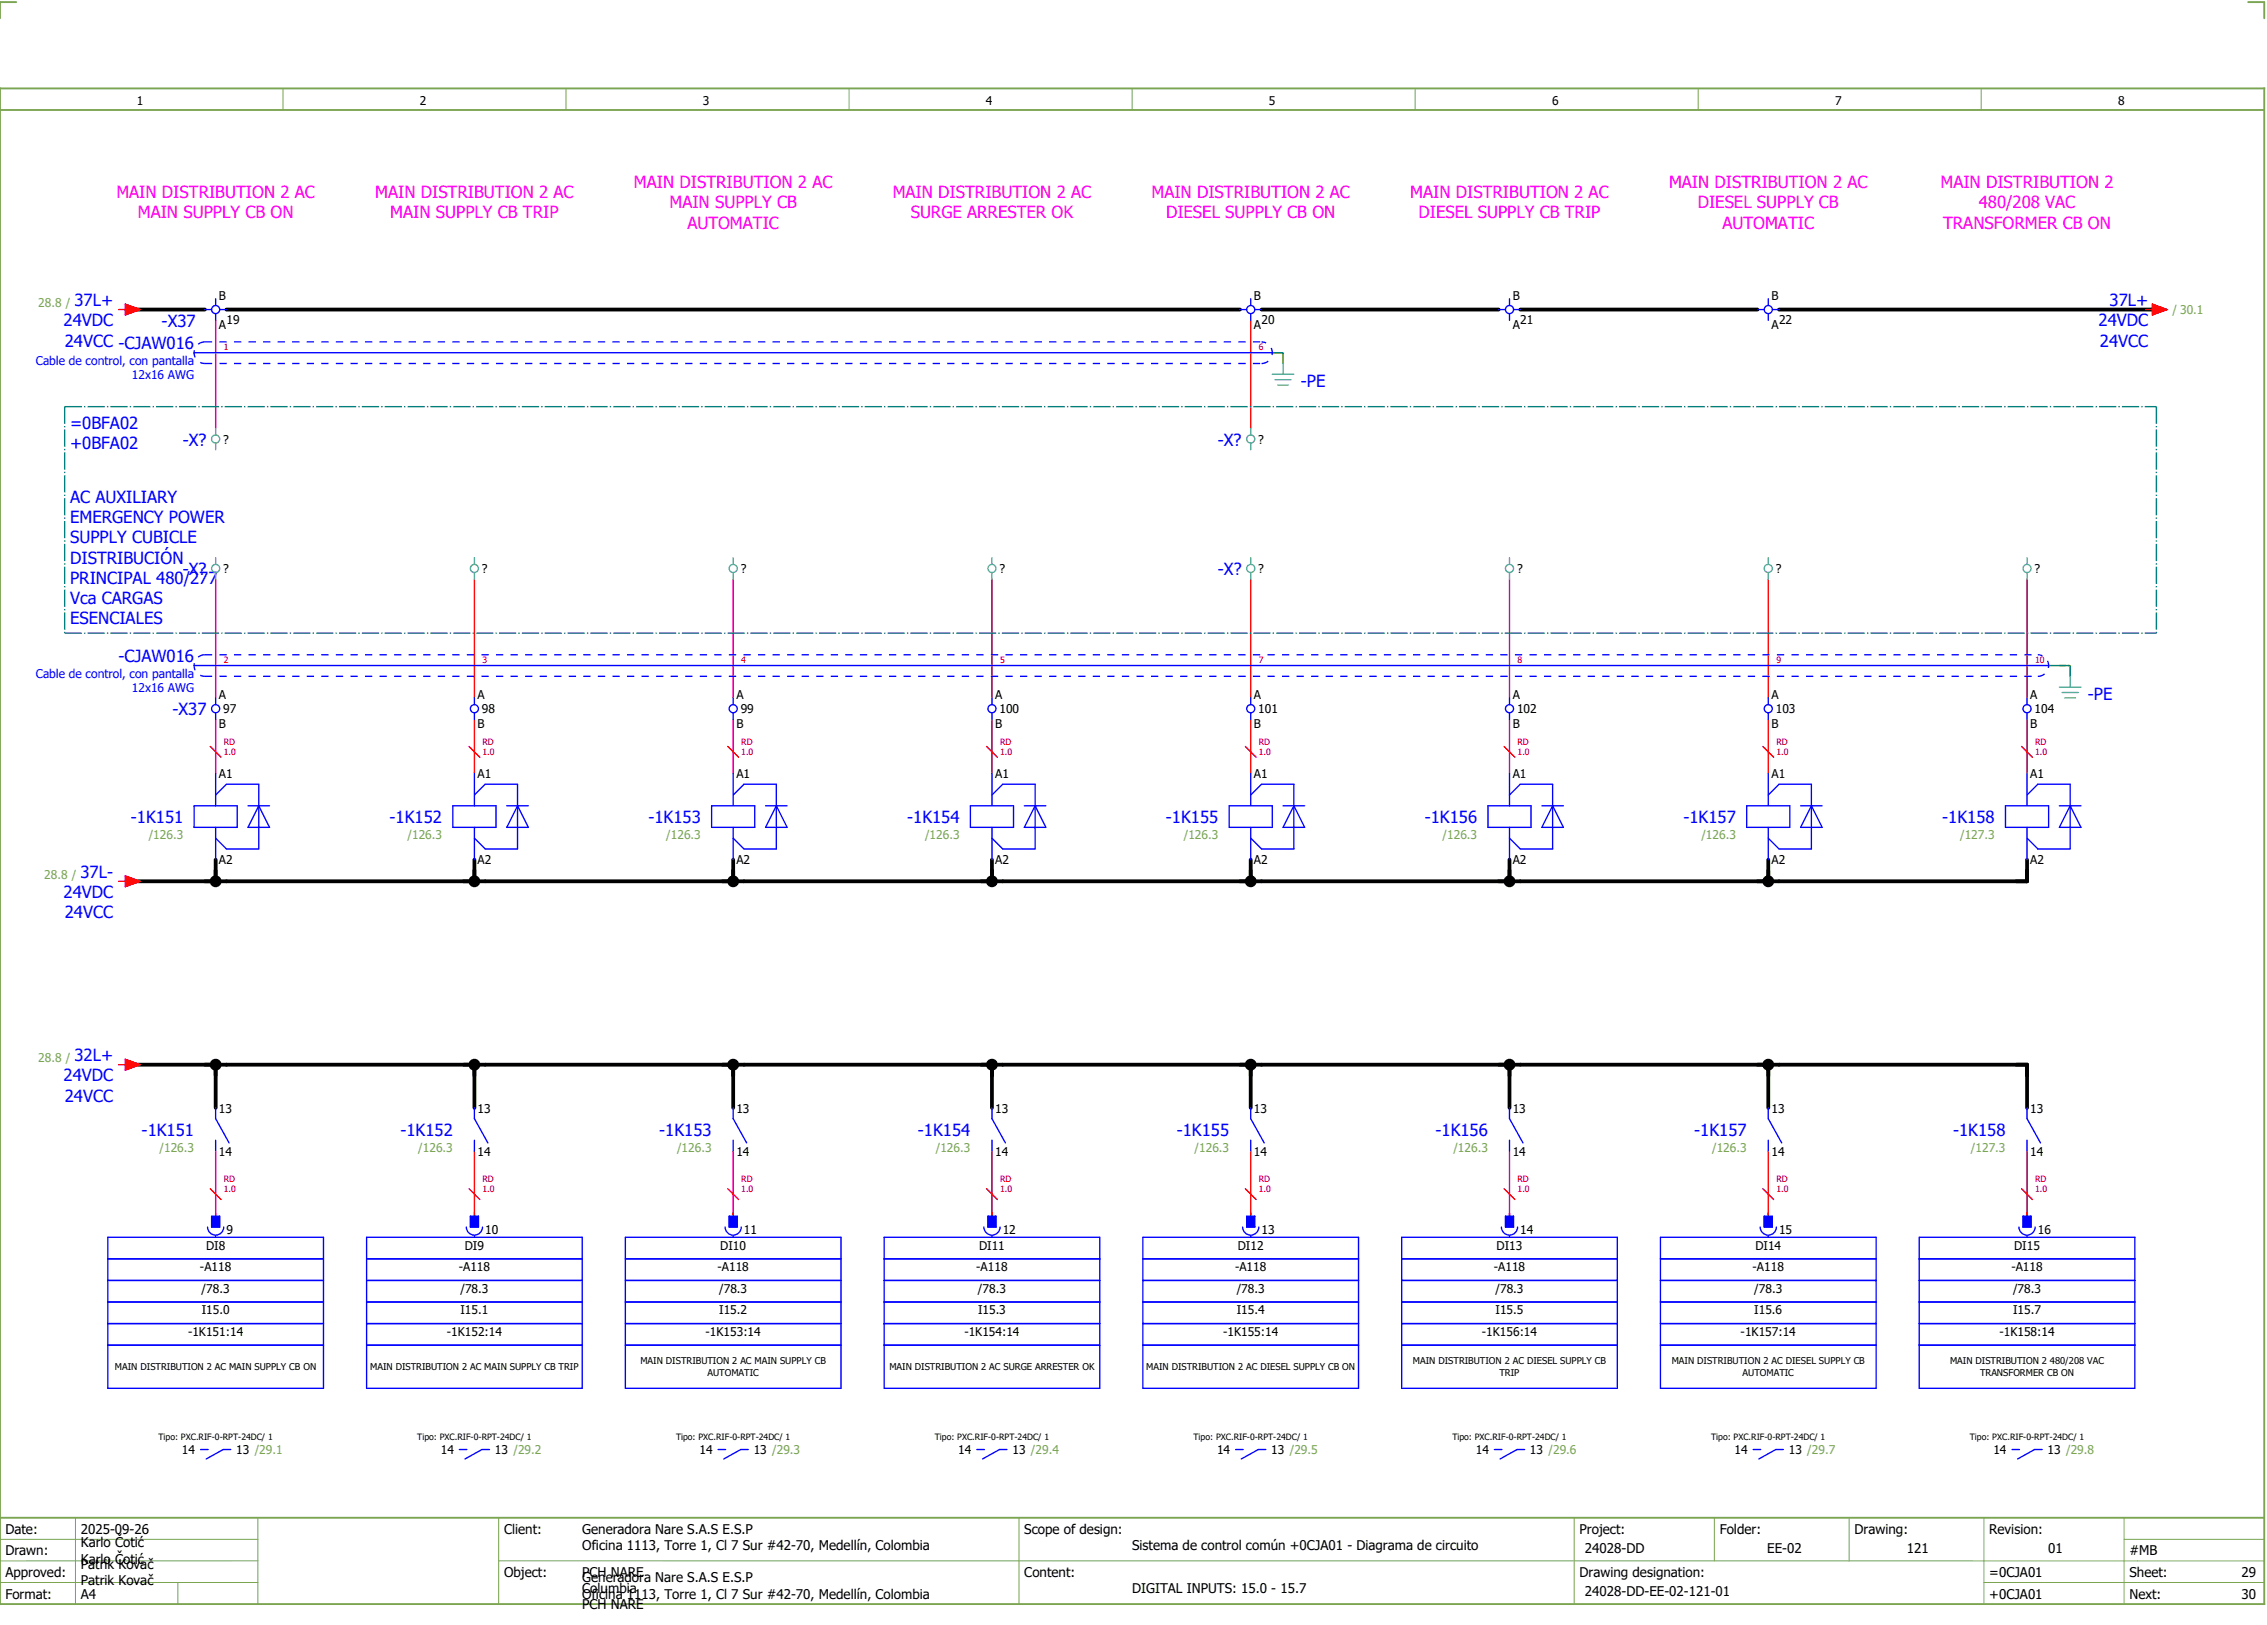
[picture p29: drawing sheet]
<svg xmlns="http://www.w3.org/2000/svg" width="421mm" height="301mm" viewBox="0 0 421 301" stroke-linecap="round" stroke-linejoin="round" font-family="sans-serif">
<defs><g id="words">
<g font-size="3.1" fill="#f0f">
<text x="117.6" y="34.9">MAIN DISTRIBUTION 2 AC</text>
<text x="309.6" y="34.9">MAIN DISTRIBUTION 2 AC</text>
<text x="359.9" y="34.9">MAIN DISTRIBUTION 2</text>
<text x="21.6" y="36.8">MAIN DISTRIBUTION 2 AC</text>
<text x="25.6" y="40.5">MAIN SUPPLY CB ON</text>
<text x="69.6" y="36.8">MAIN DISTRIBUTION 2 AC</text>
<text x="72.4" y="40.5">MAIN SUPPLY CB TRIP</text>
<text x="124.2" y="38.6">MAIN SUPPLY CB</text>
<text x="165.6" y="36.8">MAIN DISTRIBUTION 2 AC</text>
<text x="168.9" y="40.5">SURGE ARRESTER OK</text>
<text x="213.6" y="36.8">MAIN DISTRIBUTION 2 AC</text>
<text x="216.3" y="40.5">DIESEL SUPPLY CB ON</text>
<text x="261.6" y="36.8">MAIN DISTRIBUTION 2 AC</text>
<text x="263.1" y="40.5">DIESEL SUPPLY CB TRIP</text>
<text x="314.9" y="38.6">DIESEL SUPPLY CB</text>
<text x="367" y="38.6">480/208 VAC</text>
<text x="127.5" y="42.4">AUTOMATIC</text>
<text x="319.5" y="42.4">AUTOMATIC</text>
<text x="360.4" y="42.4">TRANSFORMER CB ON</text>
</g>
<g font-size="3.1" fill="#00f">
<text x="13.8" y="56.8">37L+</text>
<text x="391.3" y="56.8">37L+</text>
<text x="11.8" y="60.5">24VDC</text>
<text x="12" y="64.3">24VCC -CJAW016</text>
<text x="30" y="60.7">-X37</text>
<text x="389.3" y="60.5">24VDC</text>
<text x="389.5" y="64.3">24VCC</text>
<text x="241.3" y="71.7">-PE</text>
<text x="13" y="79.5">=0BFA02</text>
<text x="13" y="83.3">+0BFA02</text>
<text x="33.9" y="82.6">-X?</text>
<text x="225.9" y="82.6">-X?</text>
<text x="13" y="93.3">AC AUXILIARY</text>
<text x="13" y="97">EMERGENCY POWER</text>
<text x="13" y="100.8">SUPPLY CUBICLE</text>
<text x="13" y="104.5">DISTRIBUCIÓN</text>
<text x="33.9" y="106.6">-X?</text>
<text x="225.9" y="106.6">-X?</text>
<text x="13" y="108.3">PRINCIPAL 480/277</text>
<text x="13" y="112">Vca CARGAS</text>
<text x="13" y="115.8">ESENCIALES</text>
<text x="22" y="122.8">-CJAW016</text>
<text x="387.3" y="129.7">-PE</text>
<text x="32" y="132.6">-X37</text>
<text x="24.3" y="152.6">-1K151</text>
<text x="72.3" y="152.6">-1K152</text>
<text x="120.3" y="152.6">-1K153</text>
<text x="168.3" y="152.6">-1K154</text>
<text x="216.3" y="152.6">-1K155</text>
<text x="264.3" y="152.6">-1K156</text>
<text x="312.3" y="152.6">-1K157</text>
<text x="360.3" y="152.6">-1K158</text>
<text x="11.8" y="166.5">24VDC</text>
<text x="14.9" y="162.8">37L-</text>
<text x="12" y="170.3">24VCC</text>
<text x="13.8" y="196.8">32L+</text>
<text x="11.8" y="200.5">24VDC</text>
<text x="12" y="204.3">24VCC</text>
<text x="26.3" y="210.6">-1K151</text>
<text x="74.3" y="210.6">-1K152</text>
<text x="122.3" y="210.6">-1K153</text>
<text x="170.3" y="210.6">-1K154</text>
<text x="218.3" y="210.6">-1K155</text>
<text x="266.3" y="210.6">-1K156</text>
<text x="314.3" y="210.6">-1K157</text>
<text x="362.3" y="210.6">-1K158</text>
</g>
<g font-size="2.5">
<text x="1" y="284.4">Date:</text>
<text x="15" y="286.9">Karlo Čotić</text>
<text x="15" y="284.4">2025-09-26</text>
<text x="93.5" y="284.4">Client:</text>
<text x="108" y="284.4">Generadora Nare S.A.S E.S.P</text>
<text x="108" y="287.4">Oficina 1113, Torre 1, Cl 7 Sur #42-70, Medellín, Colombia</text>
<text x="190" y="284.4">Scope of design:</text>
<text x="210" y="287.4">Sistema de control común +0CJA01 - Diagrama de circuito</text>
<text x="293" y="284.4">Project:</text>
<text x="294" y="287.9">24028-DD</text>
<text x="319" y="284.4">Folder:</text>
<text x="327.8" y="287.9">EE-02</text>
<text x="344" y="284.4">Drawing:</text>
<text x="353.7" y="287.9">121</text>
<text x="369" y="284.4">Revision:</text>
<text x="379.9" y="287.9">01</text>
<text x="1" y="288.4">Drawn:</text>
<text x="1" y="292.4">Approved:</text>
<text x="15" y="289.9">Karlo Čotić</text>
<text x="15" y="290.9">Patrik Kovač</text>
<text x="15" y="293.9">Patrik Kovač</text>
<text x="93.5" y="292.4">Object:</text>
<text x="108" y="293.4">Generadora Nare S.A.S E.S.P</text>
<text x="108" y="292.4">PCH NARE</text>
<text x="190" y="292.4">Content:</text>
<text x="293" y="292.4">Drawing designation:</text>
<text x="369" y="292.4">=0CJA01</text>
<text x="395" y="292.4">Sheet:</text>
<text x="395" y="288.4">#MB</text>
<text x="415.8" y="292.4">29</text>
<text x="1" y="296.4">Format:</text>
<text x="15" y="296.4">A4</text>
<text x="108" y="296.4">Oficina 1113, Torre 1, Cl 7 Sur #42-70, Medellín, Colombia</text>
<text x="108" y="295.4">Columbia</text>
<text x="108" y="298.4">PCH NARE</text>
<text x="210" y="295.4">DIGITAL INPUTS: 15.0 - 15.7</text>
<text x="294" y="295.9">24028-DD-EE-02-121-01</text>
<text x="369" y="296.4">+0CJA01</text>
<text x="395" y="296.4">Next:</text>
<text x="415.8" y="296.4">30</text>
</g>
<g font-size="2.2">
<text x="25.4" y="19.4">1</text>
<text x="77.9" y="19.4">2</text>
<text x="130.4" y="19.4">3</text>
<text x="182.9" y="19.4">4</text>
<text x="235.4" y="19.4">5</text>
<text x="287.9" y="19.4">6</text>
<text x="340.4" y="19.4">7</text>
<text x="392.9" y="19.4">8</text>
<text x="40.6" y="55.5">B</text>
<text x="232.6" y="55.5">B</text>
<text x="280.6" y="55.5">B</text>
<text x="328.6" y="55.5">B</text>
<text x="40.6" y="61">A</text>
<text x="42" y="60">19</text>
<text x="232.6" y="61">A</text>
<text x="234" y="60">20</text>
<text x="280.6" y="61">A</text>
<text x="282" y="60">21</text>
<text x="328.6" y="61">A</text>
<text x="330" y="60">22</text>
<text x="41.4" y="82.3">?</text>
<text x="233.4" y="82.3">?</text>
<text x="41.4" y="106.3">?</text>
<text x="89.4" y="106.3">?</text>
<text x="137.4" y="106.3">?</text>
<text x="185.4" y="106.3">?</text>
<text x="233.4" y="106.3">?</text>
<text x="281.4" y="106.3">?</text>
<text x="329.4" y="106.3">?</text>
<text x="377.4" y="106.3">?</text>
<text x="40.6" y="129.5">A</text>
<text x="88.6" y="129.5">A</text>
<text x="136.6" y="129.5">A</text>
<text x="184.6" y="129.5">A</text>
<text x="232.6" y="129.5">A</text>
<text x="280.6" y="129.5">A</text>
<text x="328.6" y="129.5">A</text>
<text x="376.6" y="129.5">A</text>
<text x="40.6" y="135">B</text>
<text x="41.4" y="132.3">97</text>
<text x="88.6" y="135">B</text>
<text x="89.4" y="132.3">98</text>
<text x="136.6" y="135">B</text>
<text x="137.4" y="132.3">99</text>
<text x="184.6" y="135">B</text>
<text x="185.4" y="132.3">100</text>
<text x="232.6" y="135">B</text>
<text x="233.4" y="132.3">101</text>
<text x="280.6" y="135">B</text>
<text x="281.4" y="132.3">102</text>
<text x="328.6" y="135">B</text>
<text x="329.4" y="132.3">103</text>
<text x="376.6" y="135">B</text>
<text x="377.4" y="132.3">104</text>
<text x="40.6" y="144.3">A1</text>
<text x="88.6" y="144.3">A1</text>
<text x="136.6" y="144.3">A1</text>
<text x="184.6" y="144.3">A1</text>
<text x="232.6" y="144.3">A1</text>
<text x="280.6" y="144.3">A1</text>
<text x="328.6" y="144.3">A1</text>
<text x="376.6" y="144.3">A1</text>
<text x="40.6" y="160.2">A2</text>
<text x="88.6" y="160.2">A2</text>
<text x="136.6" y="160.2">A2</text>
<text x="184.6" y="160.2">A2</text>
<text x="232.6" y="160.2">A2</text>
<text x="280.6" y="160.2">A2</text>
<text x="328.6" y="160.2">A2</text>
<text x="376.6" y="160.2">A2</text>
<text x="40.6" y="206.3">13</text>
<text x="88.6" y="206.3">13</text>
<text x="136.6" y="206.3">13</text>
<text x="184.6" y="206.3">13</text>
<text x="232.6" y="206.3">13</text>
<text x="280.6" y="206.3">13</text>
<text x="328.6" y="206.3">13</text>
<text x="376.6" y="206.3">13</text>
<text x="40.6" y="214.2">14</text>
<text x="88.6" y="214.2">14</text>
<text x="136.6" y="214.2">14</text>
<text x="184.6" y="214.2">14</text>
<text x="232.6" y="214.2">14</text>
<text x="280.6" y="214.2">14</text>
<text x="328.6" y="214.2">14</text>
<text x="376.6" y="214.2">14</text>
<text x="38.2" y="231.8">DI8</text>
<text x="42" y="228.7">9</text>
<text x="86.2" y="231.8">DI9</text>
<text x="90" y="228.7">10</text>
<text x="133.6" y="231.8">DI10</text>
<text x="138" y="228.7">11</text>
<text x="181.6" y="231.8">DI11</text>
<text x="186" y="228.7">12</text>
<text x="229.6" y="231.8">DI12</text>
<text x="234" y="228.7">13</text>
<text x="277.6" y="231.8">DI13</text>
<text x="282" y="228.7">14</text>
<text x="325.6" y="231.8">DI14</text>
<text x="330" y="228.7">15</text>
<text x="373.6" y="231.8">DI15</text>
<text x="378" y="228.7">16</text>
<text x="37.1" y="235.6">-A118</text>
<text x="37.4" y="239.6">/78.3</text>
<text x="85.1" y="235.6">-A118</text>
<text x="85.4" y="239.6">/78.3</text>
<text x="133.1" y="235.6">-A118</text>
<text x="133.4" y="239.6">/78.3</text>
<text x="181.1" y="235.6">-A118</text>
<text x="181.4" y="239.6">/78.3</text>
<text x="229.1" y="235.6">-A118</text>
<text x="229.4" y="239.6">/78.3</text>
<text x="277.1" y="235.6">-A118</text>
<text x="277.4" y="239.6">/78.3</text>
<text x="325.1" y="235.6">-A118</text>
<text x="325.4" y="239.6">/78.3</text>
<text x="373.1" y="235.6">-A118</text>
<text x="373.4" y="239.6">/78.3</text>
<text x="37.4" y="243.6">I15.0</text>
<text x="85.4" y="243.6">I15.1</text>
<text x="133.4" y="243.6">I15.2</text>
<text x="181.4" y="243.6">I15.3</text>
<text x="229.4" y="243.6">I15.4</text>
<text x="277.4" y="243.6">I15.5</text>
<text x="325.4" y="243.6">I15.6</text>
<text x="373.4" y="243.6">I15.7</text>
<text x="34.9" y="247.6">-1K151:14</text>
<text x="82.9" y="247.6">-1K152:14</text>
<text x="130.9" y="247.6">-1K153:14</text>
<text x="178.9" y="247.6">-1K154:14</text>
<text x="226.9" y="247.6">-1K155:14</text>
<text x="274.9" y="247.6">-1K156:14</text>
<text x="322.9" y="247.6">-1K157:14</text>
<text x="370.9" y="247.6">-1K158:14</text>
<text x="33.8" y="269.6">14</text>
<text x="43.8" y="269.6">13 /29.1</text>
<text x="81.8" y="269.6">14</text>
<text x="91.8" y="269.6">13 /29.2</text>
<text x="129.8" y="269.6">14</text>
<text x="139.8" y="269.6">13 /29.3</text>
<text x="177.8" y="269.6">14</text>
<text x="187.8" y="269.6">13 /29.4</text>
<text x="225.8" y="269.6">14</text>
<text x="235.8" y="269.6">13 /29.5</text>
<text x="273.8" y="269.6">14</text>
<text x="283.8" y="269.6">13 /29.6</text>
<text x="321.8" y="269.6">14</text>
<text x="331.8" y="269.6">13 /29.7</text>
<text x="369.8" y="269.6">14</text>
<text x="379.8" y="269.6">13 /29.8</text>
</g>
<g font-size="2.2" fill="#7ca552">
<text x="7.1" y="56.9">28.8 /</text>
<text x="403" y="58.3">/ 30.1</text>
<text x="27.6" y="155.5">/126.3</text>
<text x="75.6" y="155.5">/126.3</text>
<text x="123.6" y="155.5">/126.3</text>
<text x="171.6" y="155.5">/126.3</text>
<text x="219.6" y="155.5">/126.3</text>
<text x="267.6" y="155.5">/126.3</text>
<text x="315.6" y="155.5">/126.3</text>
<text x="363.6" y="155.5">/127.3</text>
<text x="8.2" y="162.9">28.8 /</text>
<text x="7.1" y="196.9">28.8 /</text>
<text x="29.6" y="213.5">/126.3</text>
<text x="77.6" y="213.5">/126.3</text>
<text x="125.6" y="213.5">/126.3</text>
<text x="173.6" y="213.5">/126.3</text>
<text x="221.6" y="213.5">/126.3</text>
<text x="269.6" y="213.5">/126.3</text>
<text x="317.6" y="213.5">/126.3</text>
<text x="365.6" y="213.5">/127.3</text>
</g>
<g font-size="2.2" fill="#00f">
<text x="6.6" y="67.6">Cable de control, con pantalla</text>
<text x="24.5" y="70.3">12x16 AWG</text>
<text x="6.6" y="125.6">Cable de control, con pantalla</text>
<text x="24.5" y="128.3">12x16 AWG</text>
</g>
<g font-size="1.7">
<text x="21.3" y="254">MAIN DISTRIBUTION 2 AC MAIN SUPPLY CB ON</text>
<text x="68.7" y="254">MAIN DISTRIBUTION 2 AC MAIN SUPPLY CB TRIP</text>
<text x="118.8" y="252.9">MAIN DISTRIBUTION 2 AC MAIN SUPPLY CB</text>
<text x="131.2" y="255">AUTOMATIC</text>
<text x="165" y="254">MAIN DISTRIBUTION 2 AC SURGE ARRESTER OK</text>
<text x="212.6" y="254">MAIN DISTRIBUTION 2 AC DIESEL SUPPLY CB ON</text>
<text x="262.1" y="252.9">MAIN DISTRIBUTION 2 AC DIESEL SUPPLY CB</text>
<text x="278.1" y="255">TRIP</text>
<text x="310.1" y="252.9">MAIN DISTRIBUTION 2 AC DIESEL SUPPLY CB</text>
<text x="323.2" y="255">AUTOMATIC</text>
<text x="361.7" y="252.9">MAIN DISTRIBUTION 2 480/208 VAC</text>
<text x="367.3" y="255">TRANSFORMER CB ON</text>
</g>
<g font-size="1.6" fill="#f00">
<text x="41.5" y="64.9">1</text>
<text x="233.5" y="64.9">6</text>
<text x="41.5" y="122.9">2</text>
<text x="89.5" y="122.9">3</text>
<text x="137.5" y="122.9">4</text>
<text x="185.5" y="122.9">5</text>
<text x="233.5" y="122.9">7</text>
<text x="281.5" y="122.9">8</text>
<text x="329.5" y="122.9">9</text>
<text x="377.5" y="122.9">10</text>
<text x="41.5" y="140">1.0</text>
<text x="41.5" y="138.1">RD</text>
<text x="89.5" y="140">1.0</text>
<text x="89.5" y="138.1">RD</text>
<text x="137.5" y="140">1.0</text>
<text x="137.5" y="138.1">RD</text>
<text x="185.5" y="140">1.0</text>
<text x="185.5" y="138.1">RD</text>
<text x="233.5" y="140">1.0</text>
<text x="233.5" y="138.1">RD</text>
<text x="281.5" y="140">1.0</text>
<text x="281.5" y="138.1">RD</text>
<text x="329.5" y="140">1.0</text>
<text x="329.5" y="138.1">RD</text>
<text x="377.5" y="140">1.0</text>
<text x="377.5" y="138.1">RD</text>
<text x="41.5" y="221.1">1.0</text>
<text x="41.5" y="219.1">RD</text>
<text x="89.5" y="221.1">1.0</text>
<text x="89.5" y="219.1">RD</text>
<text x="137.5" y="221.1">1.0</text>
<text x="137.5" y="219.1">RD</text>
<text x="185.5" y="221.1">1.0</text>
<text x="185.5" y="219.1">RD</text>
<text x="233.5" y="221.1">1.0</text>
<text x="233.5" y="219.1">RD</text>
<text x="281.5" y="221.1">1.0</text>
<text x="281.5" y="219.1">RD</text>
<text x="329.5" y="221.1">1.0</text>
<text x="329.5" y="219.1">RD</text>
<text x="377.5" y="221.1">1.0</text>
<text x="377.5" y="219.1">RD</text>
</g>
<g font-size="1.6">
<text x="29.4" y="267.1">Tipo: PXC.RIF-0-RPT-24DC/ 1</text>
<text x="77.4" y="267.1">Tipo: PXC.RIF-0-RPT-24DC/ 1</text>
<text x="125.4" y="267.1">Tipo: PXC.RIF-0-RPT-24DC/ 1</text>
<text x="173.4" y="267.1">Tipo: PXC.RIF-0-RPT-24DC/ 1</text>
<text x="221.4" y="267.1">Tipo: PXC.RIF-0-RPT-24DC/ 1</text>
<text x="269.4" y="267.1">Tipo: PXC.RIF-0-RPT-24DC/ 1</text>
<text x="317.4" y="267.1">Tipo: PXC.RIF-0-RPT-24DC/ 1</text>
<text x="365.4" y="267.1">Tipo: PXC.RIF-0-RPT-24DC/ 1</text>
</g>
</g></defs>
<path d="M0 16.4h420v281h-420zM3 .4h-3v3M417 .4h3v3M0 20.4h420M0 281.4h420" fill="none" stroke="#7ca552" stroke-width=".35"/>
<g fill="none" stroke="#7ca552" stroke-width=".19">
<path d="M52.5 16.4v4M105 16.4v4M157.5 16.4v4M210 16.4v4M262.5 16.4v4M315 16.4v4M367.5 16.4v4M0 285.4h47.8M0 293.4h47.8M14 281.4v16M33 293.4v4M47.8 281.4v16"/>
<path d="M47.8 289.4h-47.8M92.5 281.4v16M92.5 289.4h327.5M189 281.4v16M292 281.4v15.8M318 281.4v8M343 281.4v8M368 281.4v15.8M368 293.4h52M394 285.4h26M394 281.4v15.8"/>
</g>
<g fill="none" stroke="#000" stroke-width=".7">
<path d="M24 57.4h14M42 57.4h188M234 57.4h44M282 57.4h44M330 57.4h70M40 159.4v4M88 159.4v4M136 159.4v4M184 159.4v4M232 159.4v4M280 159.4v4M328 159.4v4"/>
<path d="M376 159.4v4h-352M24 197.4h352v8M40 197.4v8M88 197.4v8M136 197.4v8M184 197.4v8M232 197.4v8M280 197.4v8M328 197.4v8"/>
</g>
<path d="M236 65.4h2M238 65.4v2M380 123.4h4M382 123.4h2M384 123.4v2" fill="none" stroke="#00be00" stroke-width=".25" stroke-dasharray="3.2 .4 .3 .4" stroke-linecap="butt"/>
<g fill="none" stroke="#f00" stroke-width=".25">
<path d="M22 57.4h1.2M23.2 56.4l2.8 1-2.8 1zM40 59.4v20M232 59.4v20M398 57.4h1.2M399.2 56.4l2.8 1-2.8 1zM40 107.4v22M88 107.4v22M136 107.4v22M184 107.4v22M232 107.4v22M280 107.4v22"/>
<path d="M328 107.4v22M376 107.4v22M39 138.4l2 2M40 133.4v10M87 138.4l2 2M88 133.4v10M135 138.4l2 2M136 133.4v10M183 138.4l2 2M184 133.4v10M231 138.4l2 2M232 133.4v10"/>
<path d="M279 138.4l2 2M280 133.4v10M327 138.4l2 2M328 133.4v10M375 138.4l2 2M376 133.4v10M22 163.4h1.2M23.2 162.4l2.8 1-2.8 1zM22 197.4h1.2M23.2 196.4l2.8 1-2.8 1zM40 213.4v12M88 213.4v12"/>
<path d="M136 213.4v12M184 213.4v12M232 213.4v12M280 213.4v12M328 213.4v12M376 213.4v12M39 220.4l2 2M87 220.4l2 2M135 220.4l2 2M183 220.4l2 2M231 220.4l2 2M279 220.4l2 2"/>
<path d="M327 220.4l2 2M375 220.4l2 2"/>
</g>
<g fill="#000">
<circle cx="40" cy="163.4" r="1.1"/>
<circle cx="88" cy="163.4" r="1.1"/>
<circle cx="136" cy="163.4" r="1.1"/>
<circle cx="184" cy="163.4" r="1.1"/>
<circle cx="232" cy="163.4" r="1.1"/>
<circle cx="280" cy="163.4" r="1.1"/>
<circle cx="328" cy="163.4" r="1.1"/>
<circle cx="40" cy="197.4" r="1.1"/>
<circle cx="88" cy="197.4" r="1.1"/>
<circle cx="136" cy="197.4" r="1.1"/>
<circle cx="184" cy="197.4" r="1.1"/>
<circle cx="232" cy="197.4" r="1.1"/>
<circle cx="280" cy="197.4" r="1.1"/>
<circle cx="328" cy="197.4" r="1.1"/>
</g>
<g fill="none" stroke="#00f" stroke-width=".25">
<path d="M38 57.4h1.3M40 55.4v1.2M40 58.1v1.3M40.8 57.4h1.2M230 57.4h1.3M232 55.4v1.2M232 58.1v1.3M232.8 57.4h1.2M278 57.4h1.3M280 55.4v1.2M280 58.1v1.3M280.8 57.4h1.2"/>
<path d="M326 57.4h1.3M328 55.4v1.2M328 58.1v1.3M328.8 57.4h1.2M36 65.4h200M36 123.4h344M40 129.4v1.2M40 132.1v1.3M88 129.4v1.2M88 132.1v1.3M136 129.4v1.2M136 132.1v1.3"/>
<path d="M184 129.4v1.2M184 132.1v1.3M232 129.4v1.2M232 132.1v1.3M280 129.4v1.2M280 132.1v1.3M328 129.4v1.2M328 132.1v1.3M376 129.4v1.2M376 132.1v1.3M36 149.4h8v4h-8zM40 143.4v6"/>
<path d="M40 153.4v6M40 147.4l2-2h6v12h-6l-2-2M46 149.4h4M48 149.4h.1M48 149.4l2 4h-4zM84 149.4h8v4h-8zM88 143.4v6M88 153.4v6M88 147.4l2-2h6v12h-6l-2-2M94 149.4h4M96 149.4h.1M96 149.4l2 4h-4z"/>
<path d="M132 149.4h8v4h-8zM136 143.4v6M136 153.4v6M136 147.4l2-2h6v12h-6l-2-2M142 149.4h4M144 149.4h.1M144 149.4l2 4h-4zM180 149.4h8v4h-8zM184 143.4v6M184 153.4v6M184 147.4l2-2h6v12h-6l-2-2M190 149.4h4"/>
<path d="M192 149.4h.1M192 149.4l2 4h-4zM228 149.4h8v4h-8zM232 143.4v6M232 153.4v6M232 147.4l2-2h6v12h-6l-2-2M238 149.4h4M240 149.4h.1M240 149.4l2 4h-4zM276 149.4h8v4h-8zM280 143.4v6M280 153.4v6"/>
<path d="M280 147.4l2-2h6v12h-6l-2-2M286 149.4h4M288 149.4h.1M288 149.4l2 4h-4zM324 149.4h8v4h-8zM328 143.4v6M328 153.4v6M328 147.4l2-2h6v12h-6l-2-2M334 149.4h4M336 149.4h.1M336 149.4l2 4h-4zM372 149.4h8v4h-8z"/>
<path d="M376 143.4v6M376 153.4v6M376 147.4l2-2h6v12h-6l-2-2M382 149.4h4M384 149.4h.1M384 149.4l2 4h-4zM40 205.4v2l2.5 4.5M40 211.4v2M88 205.4v2l2.5 4.5M88 211.4v2M136 205.4v2l2.5 4.5M136 211.4v2"/>
<path d="M184 205.4v2l2.5 4.5M184 211.4v2M232 205.4v2l2.5 4.5M232 211.4v2M280 205.4v2l2.5 4.5M280 211.4v2M328 205.4v2l2.5 4.5M328 211.4v2M376 205.4v2l2.5 4.5M376 211.4v2M20 237.4h40M20 229.4h40v28h-40z"/>
<path d="M20 233.4h40M38.5 227.5a1.5 1.5 0 0 0 1.5 1.5 1.5 1.5 0 0 0 1.5-1.5M39.3 225.5h1.5v2h-1.5zM40 229.1v.3M68 237.4h40M68 233.4h40M68 229.4h40v28h-40zM86.5 227.5a1.5 1.5 0 0 0 1.5 1.5 1.5 1.5 0 0 0 1.5-1.5M87.3 225.5h1.5v2h-1.5zM88 229.1v.3M116 237.4h40M116 233.4h40"/>
<path d="M116 229.4h40v28h-40zM134.5 227.5a1.5 1.5 0 0 0 1.5 1.5 1.5 1.5 0 0 0 1.5-1.5M135.3 225.5h1.5v2h-1.5zM136 229.1v.3M164 237.4h40M164 233.4h40M164 229.4h40v28h-40zM182.5 227.5a1.5 1.5 0 0 0 1.5 1.5 1.5 1.5 0 0 0 1.5-1.5M183.3 225.5h1.5v2h-1.5zM184 229.1v.3M212 237.4h40M212 233.4h40"/>
<path d="M212 229.4h40v28h-40zM230.5 227.5a1.5 1.5 0 0 0 1.5 1.5 1.5 1.5 0 0 0 1.5-1.5M231.3 225.5h1.5v2h-1.5zM232 229.1v.3M260 237.4h40M260 233.4h40M260 229.4h40v28h-40zM278.5 227.5a1.5 1.5 0 0 0 1.5 1.5 1.5 1.5 0 0 0 1.5-1.5M279.3 225.5h1.5v2h-1.5zM280 229.1v.3M308 237.4h40M308 233.4h40"/>
<path d="M308 229.4h40v28h-40zM326.5 227.5a1.5 1.5 0 0 0 1.5 1.5 1.5 1.5 0 0 0 1.5-1.5M327.3 225.5h1.5v2h-1.5zM328 229.1v.3M356 237.4h40M356 233.4h40M356 229.4h40v28h-40zM374.5 227.5a1.5 1.5 0 0 0 1.5 1.5 1.5 1.5 0 0 0 1.5-1.5M375.2 225.5h1.5v2h-1.5zM376 229.1v.3M20 249.4h40M20 245.4h40"/>
<path d="M20 241.4h40M68 249.4h40M68 245.4h40M68 241.4h40M116 249.4h40M116 245.4h40M116 241.4h40M164 249.4h40M164 245.4h40M164 241.4h40M212 249.4h40M212 245.4h40"/>
<path d="M212 241.4h40M260 249.4h40M260 245.4h40M260 241.4h40M308 249.4h40M308 245.4h40M308 241.4h40M356 249.4h40M356 245.4h40M356 241.4h40M37.2 268.7h1.4M42.8 268.7h-1.4l-3.1 1.8"/>
<path d="M85.2 268.7h1.4M90.8 268.7h-1.4l-3.1 1.8M133.2 268.7h1.4M138.8 268.7h-1.4l-3.1 1.8M181.2 268.7h1.4M186.8 268.7h-1.4l-3.1 1.8M229.2 268.7h1.4M234.8 268.7h-1.4l-3.1 1.8M277.2 268.7h1.4M282.8 268.7h-1.4l-3.1 1.8M325.2 268.7h1.4M330.8 268.7h-1.4l-3.1 1.8"/>
<path d="M373.2 268.7h1.4M378.8 268.7h-1.4l-3.1 1.8"/>
<circle cx="40" cy="57.4" r=".75"/>
<circle cx="232" cy="57.4" r=".75"/>
<circle cx="280" cy="57.4" r=".75"/>
<circle cx="328" cy="57.4" r=".75"/>
<circle cx="40" cy="131.4" r=".75"/>
<circle cx="88" cy="131.4" r=".75"/>
<circle cx="136" cy="131.4" r=".75"/>
<circle cx="184" cy="131.4" r=".75"/>
<circle cx="232" cy="131.4" r=".75"/>
<circle cx="280" cy="131.4" r=".75"/>
<circle cx="328" cy="131.4" r=".75"/>
<circle cx="376" cy="131.4" r=".75"/>
</g>
<path d="M12 75.4h388M12 75.4v42M400 75.4v42M12 117.4h388" fill="none" stroke="#007f7f" stroke-width=".25" stroke-dasharray="3.2 .4 .3 .4" stroke-linecap="butt"/>
<g fill="none" stroke="#52a5a5" stroke-width=".25">
<path d="M40 79.4v1.2M232 79.4v1.2M236 69.4h4M236.5 70.4h3M237 71.4h2M238 67.4v2M40 82.1v1.3M232 82.1v1.3M40 103.4v1.2M40 106.1v1.3M88 103.4v1.2M88 106.1v1.3"/>
<path d="M136 103.4v1.2M136 106.1v1.3M184 103.4v1.2M184 106.1v1.3M232 103.4v1.2M232 106.1v1.3M280 103.4v1.2M280 106.1v1.3M328 103.4v1.2M328 106.1v1.3M376 103.4v1.2M376 106.1v1.3"/>
<path d="M382 127.4h4M382.5 128.4h3M383 129.4h2M384 125.4v2"/>
<circle cx="40" cy="81.4" r=".75"/>
<circle cx="232" cy="81.4" r=".75"/>
<circle cx="40" cy="105.4" r=".75"/>
<circle cx="88" cy="105.4" r=".75"/>
<circle cx="136" cy="105.4" r=".75"/>
<circle cx="184" cy="105.4" r=".75"/>
<circle cx="232" cy="105.4" r=".75"/>
<circle cx="280" cy="105.4" r=".75"/>
<circle cx="328" cy="105.4" r=".75"/>
<circle cx="376" cy="105.4" r=".75"/>
</g>
<g fill="#00f" stroke="#00f" stroke-width=".19">
<path d="M39.3 225.5h1.5v2h-1.5z"/>
<path d="M87.3 225.5h1.5v2h-1.5z"/>
<path d="M135.3 225.5h1.5v2h-1.5z"/>
<path d="M183.3 225.5h1.5v2h-1.5z"/>
<path d="M231.3 225.5h1.5v2h-1.5z"/>
<path d="M279.3 225.5h1.5v2h-1.5z"/>
<path d="M327.3 225.5h1.5v2h-1.5z"/>
<path d="M375.2 225.5h1.5v2h-1.5z"/>
</g>
<path d="M38 67.4h196M38 63.4h196M38 63.4a2 2 0 0 0-2 2 2 2 0 0 0 2 2M234 67.4a2 2 0 0 0 2-2 2 2 0 0 0-2-2M38 125.4h340M38 121.4h340M38 121.4a2 2 0 0 0-2 2 2 2 0 0 0 2 2M378 125.4a2 2 0 0 0 2-2 2 2 0 0 0-2-2" fill="none" stroke="#00f" stroke-width=".25" stroke-dasharray="1.4 1.4" stroke-linecap="butt"/>
<g fill="#f00" stroke="#f00" stroke-width=".19">
<path d="M23.2 196.4l2.8 1-2.8 1z"/>
<path d="M23.2 162.4l2.8 1-2.8 1z"/>
<path d="M23.2 56.4l2.8 1-2.8 1z"/>
<path d="M399.2 56.4l2.8 1-2.8 1z"/>
</g>
<use href="#words"/>
</svg>
